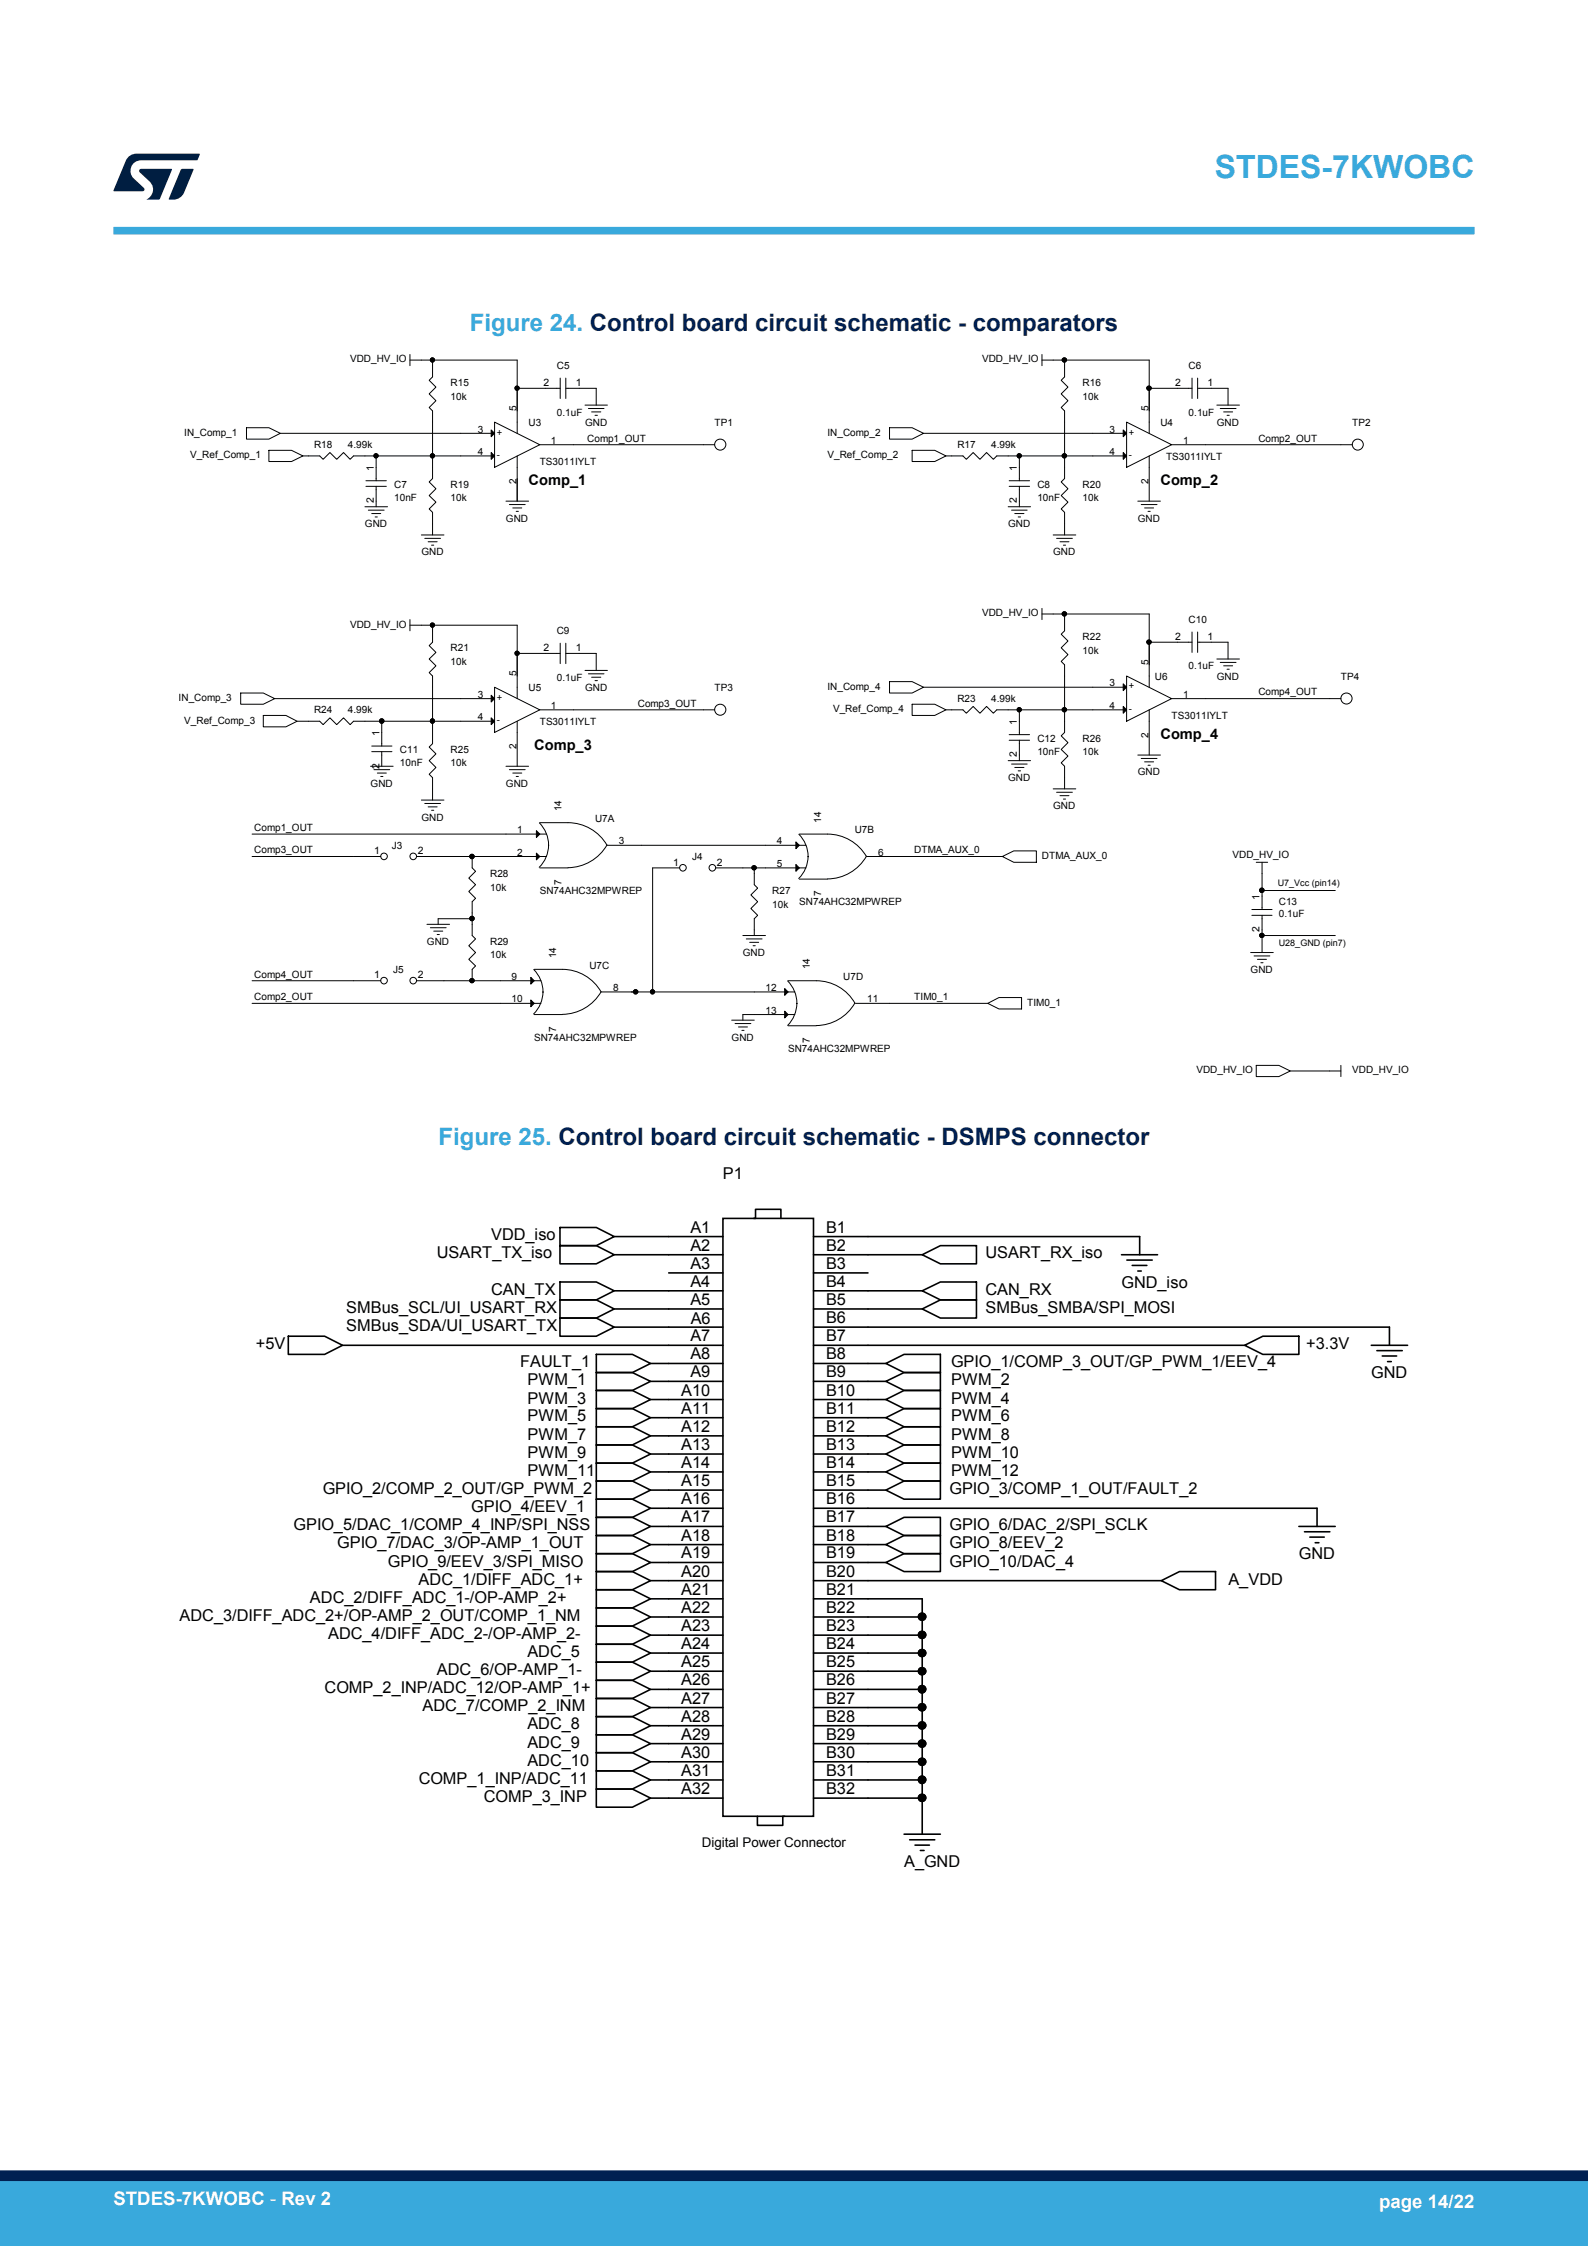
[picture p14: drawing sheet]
<svg xmlns="http://www.w3.org/2000/svg" width="210mm" height="297mm" viewBox="0 0 210 297" stroke-linecap="round" stroke-linejoin="round" font-family="sans-serif">
<defs><g id="words">
<text font-size="4.2" fill="#39a9dc" x="160.7" y="23.5">STDES-7KWOBC</text>
<g font-size="3.2" fill="#39a9dc">
<text x="62.1" y="43.8">Figure 24. Control board circuit schematic - comparators</text>
<text x="58" y="151.3">Figure 25. Control board circuit schematic - DSMPS connector</text>
</g>
<g font-size="2.5" fill="#fff">
<text x="15" y="291.6">STDES-7KWOBC - Rev 2</text>
<text x="182.4" y="291.9">page 14/22</text>
</g>
<g font-size="2.2">
<text x="95.6" y="155.9">P1</text>
<text x="57.8" y="166.4">USART_TX_iso</text>
<text x="64.9" y="164">VDD_iso</text>
<text x="91.3" y="163">A1</text>
<text x="91.3" y="165.4">A2</text>
<text x="91.3" y="167.8">A3</text>
<text x="109.2" y="163">B1</text>
<text x="109.2" y="165.4">B2</text>
<text x="109.2" y="167.8">B3</text>
<text x="130.3" y="166.4">USART_RX_iso</text>
<text x="45.8" y="173.6">SMBus_SCL/UI_USART_RX</text>
<text x="64.9" y="171.2">CAN_TX</text>
<text x="91.3" y="170.2">A4</text>
<text x="91.3" y="172.6">A5</text>
<text x="109.2" y="170.2">B4</text>
<text x="109.2" y="172.6">B5</text>
<text x="130.3" y="171.2">CAN_RX</text>
<text x="130.3" y="173.6">SMBus_SMBA/SPI_MOSI</text>
<text x="148.3" y="170.3">GND_iso</text>
<text x="33.8" y="178.4">+5V</text>
<text x="45.8" y="176">SMBus_SDA/UI_USART_TX</text>
<text x="91.3" y="177.4">A7</text>
<text x="91.3" y="179.8">A8</text>
<text x="91.3" y="175.1">A6</text>
<text x="109.2" y="175">B6</text>
<text x="109.2" y="177.4">B7</text>
<text x="109.2" y="179.8">B8</text>
<text x="172.7" y="178.4">+3.3V</text>
<text x="68.8" y="180.8">FAULT_1</text>
<text x="69.7" y="183.2">PWM_1</text>
<text x="69.7" y="185.6">PWM_3</text>
<text x="90.1" y="184.5">A10</text>
<text x="91.3" y="182.1">A9</text>
<text x="109.2" y="182.1">B9</text>
<text x="109.2" y="184.5">B10</text>
<text x="125.8" y="183.2">PWM_2</text>
<text x="125.8" y="185.6">PWM_4</text>
<text x="125.8" y="180.8">GPIO_1/COMP_3_OUT/GP_PWM_1/EEV_4</text>
<text x="181.3" y="182.2">GND</text>
<text x="69.7" y="188">PWM_5</text>
<text x="69.7" y="190.4">PWM_7</text>
<text x="90.1" y="186.9">A11</text>
<text x="90.1" y="189.3">A12</text>
<text x="90.1" y="191.7">A13</text>
<text x="109.2" y="186.9">B11</text>
<text x="109.2" y="189.3">B12</text>
<text x="109.2" y="191.7">B13</text>
<text x="125.8" y="188">PWM_6</text>
<text x="125.8" y="190.4">PWM_8</text>
<text x="42.7" y="197.6">GPIO_2/COMP_2_OUT/GP_PWM_2</text>
<text x="69.7" y="195.2">PWM_11</text>
<text x="69.7" y="192.8">PWM_9</text>
<text x="90.1" y="194.1">A14</text>
<text x="90.1" y="196.5">A15</text>
<text x="109.2" y="194.1">B14</text>
<text x="109.2" y="196.5">B15</text>
<text x="125.6" y="197.6">GPIO_3/COMP_1_OUT/FAULT_2</text>
<text x="125.8" y="192.8">PWM_10</text>
<text x="125.8" y="195.2">PWM_12</text>
<text x="38.8" y="202.3">GPIO_5/DAC_1/COMP_4_INP/SPI_NSS</text>
<text x="62.3" y="199.9">GPIO_4/EEV_1</text>
<text x="90.1" y="198.9">A16</text>
<text x="90.1" y="201.3">A17</text>
<text x="90.1" y="203.7">A18</text>
<text x="109.2" y="198.9">B16</text>
<text x="109.2" y="201.3">B17</text>
<text x="109.2" y="203.7">B18</text>
<text x="125.6" y="202.3">GPIO_6/DAC_2/SPI_SCLK</text>
<text x="44.6" y="204.7">GPIO_7/DAC_3/OP-AMP_1_OUT</text>
<text x="51.3" y="207.1">GPIO_9/EEV_3/SPI_MISO</text>
<text x="55.4" y="209.5">ADC_1/DIFF_ADC_1+</text>
<text x="90.1" y="206.1">A19</text>
<text x="90.1" y="208.5">A20</text>
<text x="109.2" y="206.1">B19</text>
<text x="109.2" y="208.5">B20</text>
<text x="125.6" y="204.7">GPIO_8/EEV_2</text>
<text x="125.6" y="207.1">GPIO_10/DAC_4</text>
<text x="162.4" y="209.5">A_VDD</text>
<text x="171.8" y="206.2">GND</text>
<text x="23.8" y="214.3">ADC_3/DIFF_ADC_2+/OP-AMP_2_OUT/COMP_1_NM</text>
<text x="41" y="211.9">ADC_2/DIFF_ADC_1-/OP-AMP_2+</text>
<text x="90.1" y="210.9">A21</text>
<text x="90.1" y="213.3">A22</text>
<text x="90.1" y="215.7">A23</text>
<text x="109.2" y="210.9">B21</text>
<text x="109.2" y="213.3">B22</text>
<text x="109.2" y="215.7">B23</text>
<text x="43.4" y="216.7">ADC_4/DIFF_ADC_2-/OP-AMP_2-</text>
<text x="57.8" y="221.5">ADC_6/OP-AMP_1-</text>
<text x="69.7" y="219.1">ADC_5</text>
<text x="90.1" y="218.1">A24</text>
<text x="90.1" y="220.5">A25</text>
<text x="109.2" y="218.1">B24</text>
<text x="109.2" y="220.5">B25</text>
<text x="42.9" y="223.9">COMP_2_INP/ADC_12/OP-AMP_1+</text>
<text x="55.9" y="226.3">ADC_7/COMP_2_INM</text>
<text x="90.1" y="222.9">A26</text>
<text x="90.1" y="225.3">A27</text>
<text x="90.1" y="227.7">A28</text>
<text x="109.2" y="222.9">B26</text>
<text x="109.2" y="225.3">B27</text>
<text x="109.2" y="227.7">B28</text>
<text x="69.7" y="228.7">ADC_8</text>
<text x="69.7" y="231.1">ADC_9</text>
<text x="69.7" y="233.5">ADC_10</text>
<text x="90.1" y="230">A29</text>
<text x="90.1" y="232.4">A30</text>
<text x="109.2" y="230">B29</text>
<text x="109.2" y="232.4">B30</text>
<text x="55.4" y="235.9">COMP_1_INP/ADC_11</text>
<text x="64" y="238.3">COMP_3_INP</text>
<text x="90.1" y="234.8">A31</text>
<text x="90.1" y="237.2">A32</text>
<text x="109.2" y="234.8">B31</text>
<text x="109.2" y="237.2">B32</text>
<text x="119.6" y="246.9">A_GND</text>
</g>
<g font-size="1.9">
<text x="69.9" y="64.2">Comp_1</text>
<text x="153.5" y="64.2">Comp_2</text>
<text x="70.6" y="99.2">Comp_3</text>
<text x="153.5" y="97.7">Comp_4</text>
</g>
<text font-size="1.8" x="92.8" y="244.3">Digital Power Connector</text>
<g font-size="1.3">
<text x="46.3" y="47.9">VDD_HV_IO</text>
<text x="129.9" y="47.9">VDD_HV_IO</text>
<text x="59.6" y="51.1">R15</text>
<text x="59.6" y="52.9">10k</text>
<text x="71.9" y="51">2</text>
<text x="73.6" y="48.8">C5</text>
<text x="76.1" y="51">1</text>
<text x="143.2" y="51.1">R16</text>
<text x="143.2" y="52.9">10k</text>
<text x="155.4" y="51">2</text>
<text x="157.2" y="48.8">C6</text>
<text x="159.7" y="51">1</text>
<text x="24.4" y="57.6">IN_Comp_1</text>
<text x="41.5" y="59.3">R18</text>
<text x="46" y="59.3">4.99k</text>
<text x="63.2" y="57.2">3</text>
<text x="65.7" y="57.6">+</text>
<text x="68.3" y="54.3" transform="rotate(-90 68.3 54.3)">5</text>
<text x="69.9" y="56.3">U3</text>
<text x="72.9" y="58.7">1</text>
<text x="73.6" y="54.9">0.1uF</text>
<text x="77.4" y="56.3">GND</text>
<text x="77.7" y="58.4">Comp1_OUT</text>
<text x="94.5" y="56.3">TP1</text>
<text x="109.4" y="57.6">IN_Comp_2</text>
<text x="126.6" y="59.3">R17</text>
<text x="131.1" y="59.3">4.99k</text>
<text x="146.7" y="57.2">3</text>
<text x="149.3" y="57.6">+</text>
<text x="151.9" y="54.3" transform="rotate(-90 151.9 54.3)">5</text>
<text x="153.5" y="56.3">U4</text>
<text x="156.4" y="58.7">1</text>
<text x="157.2" y="54.9">0.1uF</text>
<text x="160.9" y="56.3">GND</text>
<text x="166.4" y="58.4">Comp2_OUT</text>
<text x="178.8" y="56.3">TP2</text>
<text x="25.1" y="60.6">V_Ref_Comp_1</text>
<text x="49.4" y="62.2" transform="rotate(-90 49.4 62.2)">1</text>
<text x="52.1" y="64.5">C7</text>
<text x="59.6" y="64.5">R19</text>
<text x="63.2" y="60.2">4</text>
<text x="65.7" y="60.6">-</text>
<text x="68.3" y="64" transform="rotate(-90 68.3 64)">2</text>
<text x="71.4" y="61.5">TS3011IYLT</text>
<text x="109.4" y="60.6">V_Ref_Comp_2</text>
<text x="134.5" y="62.2" transform="rotate(-90 134.5 62.2)">1</text>
<text x="137.2" y="64.5">C8</text>
<text x="143.2" y="64.5">R20</text>
<text x="146.7" y="60.2">4</text>
<text x="149.3" y="60.6">-</text>
<text x="151.9" y="64" transform="rotate(-90 151.9 64)">2</text>
<text x="154.2" y="60.8">TS3011IYLT</text>
<text x="48.3" y="69.7">GND</text>
<text x="49.4" y="66.6" transform="rotate(-90 49.4 66.6)">2</text>
<text x="52.1" y="66.3">10nF</text>
<text x="59.6" y="66.3">10k</text>
<text x="66.9" y="69">GND</text>
<text x="133.3" y="69.7">GND</text>
<text x="134.5" y="66.6" transform="rotate(-90 134.5 66.6)">2</text>
<text x="137.2" y="66.3">10nF</text>
<text x="143.2" y="66.3">10k</text>
<text x="150.5" y="69">GND</text>
<text x="55.7" y="73.4">GND</text>
<text x="139.3" y="73.4">GND</text>
<text x="46.3" y="83">VDD_HV_IO</text>
<text x="73.6" y="83.9">C9</text>
<text x="129.9" y="81.5">VDD_HV_IO</text>
<text x="157.2" y="82.4">C10</text>
<text x="59.6" y="86.1">R21</text>
<text x="59.6" y="87.9">10k</text>
<text x="68.3" y="89.4" transform="rotate(-90 68.3 89.4)">5</text>
<text x="71.9" y="86.1">2</text>
<text x="76.1" y="86.1">1</text>
<text x="143.2" y="84.6">R22</text>
<text x="143.2" y="86.4">10k</text>
<text x="151.9" y="87.9" transform="rotate(-90 151.9 87.9)">5</text>
<text x="152.7" y="89.9">U6</text>
<text x="155.4" y="84.6">2</text>
<text x="157.2" y="88.5">0.1uF</text>
<text x="159.7" y="84.6">1</text>
<text x="160.9" y="89.9">GND</text>
<text x="177.3" y="89.9">TP4</text>
<text x="23.6" y="92.7">IN_Comp_3</text>
<text x="24.4" y="95.7">V_Ref_Comp_3</text>
<text x="41.5" y="94.3">R24</text>
<text x="46" y="94.3">4.99k</text>
<text x="63.2" y="95.2">4</text>
<text x="63.2" y="92.3">3</text>
<text x="65.7" y="95.6">-</text>
<text x="65.7" y="92.7">+</text>
<text x="69.9" y="91.4">U5</text>
<text x="71.4" y="95.8">TS3011IYLT</text>
<text x="72.9" y="93.7">1</text>
<text x="73.6" y="90">0.1uF</text>
<text x="77.4" y="91.4">GND</text>
<text x="84.3" y="93.4">Comp3_OUT</text>
<text x="94.5" y="91.4">TP3</text>
<text x="109.4" y="91.2">IN_Comp_4</text>
<text x="110.2" y="94.2">V_Ref_Comp_4</text>
<text x="126.6" y="92.9">R23</text>
<text x="131.1" y="92.9">4.99k</text>
<text x="134.5" y="95.8" transform="rotate(-90 134.5 95.8)">1</text>
<text x="146.7" y="93.7">4</text>
<text x="146.7" y="90.8">3</text>
<text x="149.3" y="94.2">-</text>
<text x="149.3" y="91.2">+</text>
<text x="154.9" y="95.1">TS3011IYLT</text>
<text x="156.4" y="92.3">1</text>
<text x="166.4" y="92">Comp4_OUT</text>
<text x="50.2" y="101.6" transform="rotate(-90 50.2 101.6)">2</text>
<text x="50.2" y="97.3" transform="rotate(-90 50.2 97.3)">1</text>
<text x="52.9" y="99.6">C11</text>
<text x="52.9" y="101.4">10nF</text>
<text x="59.6" y="99.6">R25</text>
<text x="59.6" y="101.4">10k</text>
<text x="68.3" y="99.1" transform="rotate(-90 68.3 99.1)">2</text>
<text x="134.5" y="100.1" transform="rotate(-90 134.5 100.1)">2</text>
<text x="137.2" y="98.1">C12</text>
<text x="137.2" y="99.9">10nF</text>
<text x="143.2" y="98.1">R26</text>
<text x="143.2" y="99.9">10k</text>
<text x="151.9" y="97.6" transform="rotate(-90 151.9 97.6)">2</text>
<text x="49" y="104.1">GND</text>
<text x="66.9" y="104.1">GND</text>
<text x="74.3" y="107.3" transform="rotate(-90 74.3 107.3)">14</text>
<text x="133.3" y="103.3">GND</text>
<text x="139.3" y="107">GND</text>
<text x="150.5" y="102.5">GND</text>
<text x="33.6" y="109.9">Comp1_OUT</text>
<text x="33.6" y="112.8">Comp3_OUT</text>
<text x="49.5" y="112.9">1</text>
<text x="51.8" y="112.3">J3</text>
<text x="55.2" y="112.9">2</text>
<text x="55.7" y="108.5">GND</text>
<text x="68.4" y="110.2">1</text>
<text x="68.4" y="113.2">2</text>
<text x="78.7" y="108.7">U7A</text>
<text x="81.8" y="111.6">3</text>
<text x="91.5" y="113.7">J4</text>
<text x="102.7" y="111.6">4</text>
<text x="108.6" y="108.8" transform="rotate(-90 108.6 108.8)">14</text>
<text x="113" y="110.2">U7B</text>
<text x="116.2" y="113.2">6</text>
<text x="120.9" y="112.8">DTMA_AUX_0</text>
<text x="137.8" y="113.6">DTMA_AUX_0</text>
<text x="163" y="113.4">VDD_HV_IO</text>
<text x="64.8" y="116">R28</text>
<text x="64.8" y="117.8">10k</text>
<text x="71.4" y="118.2">SN74AHC32MPWREP</text>
<text x="74.3" y="117" transform="rotate(-90 74.3 117)">7</text>
<text x="89" y="114.4">1</text>
<text x="94.8" y="114.4">2</text>
<text x="102.1" y="118.2">R27</text>
<text x="102.7" y="114.6">5</text>
<text x="105.7" y="119.7">SN74AHC32MPWREP</text>
<text x="108.6" y="118.5" transform="rotate(-90 108.6 118.5)">7</text>
<text x="166.6" y="118.9" transform="rotate(-90 166.6 118.9)">1</text>
<text x="169.1" y="119.7">C13</text>
<text x="56.5" y="124.9">GND</text>
<text x="64.8" y="124.9">R29</text>
<text x="102.1" y="120">10k</text>
<text x="166.6" y="123.3" transform="rotate(-90 166.6 123.3)">2</text>
<text x="169.1" y="121.2">0.1uF</text>
<text x="33.6" y="129.3">Comp4_OUT</text>
<text x="49.5" y="129.4">1</text>
<text x="52" y="128.7">J5</text>
<text x="55.2" y="129.4">2</text>
<text x="64.8" y="126.7">10k</text>
<text x="67.7" y="129.6">9</text>
<text x="73.5" y="126.7" transform="rotate(-90 73.5 126.7)">14</text>
<text x="77.9" y="128.1">U7C</text>
<text x="81.1" y="131">8</text>
<text x="98.2" y="126.4">GND</text>
<text x="101.2" y="131">12</text>
<text x="107.1" y="128.2" transform="rotate(-90 107.1 128.2)">14</text>
<text x="111.5" y="129.6">U7D</text>
<text x="165.4" y="128.7">GND</text>
<text x="33.6" y="132.3">Comp2_OUT</text>
<text x="67.7" y="132.5">10</text>
<text x="70.6" y="137.6">SN74AHC32MPWREP</text>
<text x="73.5" y="136.4" transform="rotate(-90 73.5 136.4)">7</text>
<text x="96.8" y="137.6">GND</text>
<text x="101.2" y="134">13</text>
<text x="107.1" y="137.9" transform="rotate(-90 107.1 137.9)">7</text>
<text x="114.7" y="132.5">11</text>
<text x="120.9" y="132.3">TIM0_1</text>
<text x="135.8" y="133">TIM0_1</text>
<text x="104.2" y="139.1">SN74AHC32MPWREP</text>
<text x="158.2" y="141.9">VDD_HV_IO</text>
<text x="178.8" y="141.9">VDD_HV_IO</text>
</g>
<g font-size="1.2">
<text x="169" y="117.2">U7_Vcc (pin14)</text>
<text x="169.1" y="125.1">U28_GND (pin7)</text>
</g>
</g></defs>
<g fill="none" stroke="#000" stroke-width=".13">
<path d="M32.6 56.6h3l1.5 .7-1.5 .8h-3zM35.6 59.5h2.9l1.6 .8-1.6 .7h-2.9zM54.2 47.6h1.5M54.2 46.9v1.5M77.4 53.6h2.9M77.8 54h2.1M78.2 54.5h1.3M78.7 54.9h.3M117.6 56.6h3l1.5 .7-1.5 .8h-3zM120.6 59.5h3l1.5 .8-1.5 .7h-3zM137.8 47.6h1.5M137.8 46.9v1.5"/>
<path d="M160.9 53.6h3M161.4 54h2.1M161.8 54.5h1.2M162.3 54.9h.3M48.3 67h2.9M48.7 67.5h2.1M49.2 67.9h1.1M49.6 68.4h.3M55.7 70.7h3M56.2 71.2h2.1M56.6 71.6h1.2M57.1 72.1h.3"/>
<path d="M66.9 66.3h3M67.4 66.7h2.1M67.8 67.2h1.2M68.3 67.6h.3M133.3 67h3M133.8 67.5h2M134.2 67.9h1.2M134.6 68.4h.4M139.3 70.7h3M139.7 71.2h2.1M140.2 71.6h1.2M140.6 72.1h.3"/>
<path d="M140.8 61.8v1.5l-.5 .4 .9 .9-.9 .9 .9 .9-.9 .9 .5 .5v1.5M150.5 66.3h3M150.9 66.7h2.1M151.4 67.2h1.2M151.8 67.6h.3M31.8 91.6h3l1.5 .8-1.5 .7h-3zM34.8 94.6h3l1.5 .8-1.5 .7h-3zM40.8 95.4h1.5l.4 .4 .9-.9 .9 .9 .9-.9 .9 .9 .5-.4h1.5M54.2 82.7h1.5M54.2 81.9v1.5M77.4 88.7h2.9M77.8 89.1h2.1"/>
<path d="M78.2 89.6h1.3M78.7 90h.3M117.6 90.1h3l1.5 .8-1.5 .7h-3zM120.6 93.1h3l1.5 .8-1.5 .7h-3zM137.8 81.2h1.5M137.8 80.5v1.4M150.5 99.8h3M160.9 87.1h3M161.4 87.6h2.1M161.8 88h1.2M162.3 88.5h.3M49 101.3h3"/>
<path d="M49.4 101.8h2.1M49.9 102.2h1.2M50.3 102.7h.3M55.7 105.8h3M56.2 106.2h2.1M56.6 106.7h1.2M57.1 107.1h.3M66.9 101.3h3M67.4 101.8h2.1M67.8 102.2h1.2M68.3 102.7h.3M132.6 113.3l1.5-.8h3v1.5h-3z"/>
<path d="M133.3 100.6h3M133.8 101h2M134.2 101.5h1.2M134.6 101.9h.4M139.3 104.3h3M139.7 104.8h2.1M140.2 105.2h1.2M140.6 105.7h.3M150.9 100.3h2.1M151.4 100.7h1.2M151.8 101.2h.3M166.1 114h1.5"/>
<path d="M166.9 114v1.5M56.5 122.2h3M56.9 122.7h2.1M57.4 123.1h1.2M57.8 123.6h.3M62.4 122.2v1.5l.5 .5-.9 .9 .9 .9-.9 .9 .9 .8-.5 .5v1.5M96.8 134.9h2.9M97.2 135.4h2.1M97.7 135.8h1.1M98.1 136.3h.3M98.2 123.7h3M98.7 124.2h2.1"/>
<path d="M99.1 124.6h1.2M99.6 125.1h.3M130.6 132.7l1.5-.8h3v1.5h-3zM165.4 126h3M165.8 126.4h2.1M166.3 126.9h1.2M166.7 127.3h.3M166.1 140.9h3l1.5 .7-1.5 .8h-3zM175.8 141.6h1.5M177.3 140.9v1.5"/>
</g>
<circle cx="90.3" cy="114.8" r=".44" fill="#fff"/>
<g fill="none" stroke="#000" stroke-width=".13">
<path d="M86.3 114.8h3.6"/>
<circle cx="90.3" cy="114.8" r=".44"/>
</g>
<circle cx="94.2" cy="114.8" r=".44" fill="#fff"/>
<g fill="none" stroke="#000" stroke-width=".13">
<path d="M155.7 51.3h1.9M157.6 50v2.7M158.4 51.3h1.8M158.4 50v2.7M40.8 60.3h1.5l.4 .4 .9-.9 .9 .9 .9-.9 .9 .9 .5-.4h1.5M72.1 86.4h2M74.1 85.1v2.7M74.8 85.1v2.7M74.8 86.4h1.8M155.7 84.9h1.9M157.6 83.6v2.7M158.4 84.9h1.8"/>
<path d="M158.4 83.6v2.7M175.8 92.4h1.5M94.7 114.8h3.5M166.9 118.5v1.8M99.7 131.2h5.4M99.7 134.2h5.4M103.8 130.7l.4 .5-.4 .4zM103.8 133.7l.4 .5-.4 .4zM104.2 129.7a4.2 4.2 0 0 1 1.2 3 4.3 4.3 0 0 1-1.2 2.9M104.2 129.7h3.7a5.9 5.9 0 0 1 5.2 3M104.2 135.6h3.7M107.2 129.7h.1"/>
<path d="M107.2 135.6h.1M113.1 132.6a5.9 5.9 0 0 1-5.2 3M113.2 132.7h4.4M165.5 121h2.7M165.5 120.3h2.7M166.9 121v2"/>
<circle cx="178.1" cy="92.4" r=".74"/>
<circle cx="94.2" cy="114.8" r=".44"/>
</g>
<path d="M103.8 130.7l.4 .5-.4 .4zM103.8 133.7l.4 .5-.4 .4z" fill="#000"/>
<circle cx="50.8" cy="113.2" r=".44" fill="#fff"/>
<g fill="none" stroke="#000" stroke-width=".13">
<path d="M46.8 113.3h3.5"/>
<circle cx="50.8" cy="113.2" r=".44"/>
</g>
<circle cx="54.6" cy="113.2" r=".44" fill="#fff"/>
<g fill="none" stroke="#000" stroke-width=".13">
<path d="M57.2 48.4v1.4l-.4 .5 .9 .9-.9 .9 .9 .9-.9 .9 .4 .4v1.5M144.5 57.3h4.5M148.5 56.9l.5 .4-.5 .5zM148.5 59.8l.5 .5-.5 .4zM149 55.8l5.9 3-5.9 3zM152 51.3v6M154.9 58.8h4.5M57.2 61.8v1.5l-.4 .4 .9 .9-.9 .9 .9 .9-.9 .9 .4 .5v1.5M144.5 60.3h4.5M152 60.3v6M60.9 92.4h4.5M60.9 95.4h4.5"/>
<path d="M65 91.9l.4 .5-.4 .4zM65 94.9l.4 .5-.4 .4zM65.4 90.9l6 3-6 3zM68.4 86.4v6M68.4 95.4v5.9M71.4 93.9h4.5M93 93.9h1.5M125.9 93.9h1.4l.5 .4 .9-.9 .9 .9 .9-.9 .9 .9 .4-.4h1.5M140.8 95.4v1.5l-.5 .4 .9 .9-.9 .9 .9 .9-.9 .9 .5 .4v1.5M144.5 90.9h4.5M144.5 93.9h4.5M148.5 90.4l.5 .5-.5 .4z"/>
<path d="M148.5 93.4l.5 .5-.5 .4zM149 89.4l5.9 3-5.9 3zM152 84.9v6M152 93.9v5.9M154.9 92.4h4.5M55.1 113.3h3.6M99.7 115.5v1.5l.5 .4-.9 .9 .9 .9-.9 .9 .9 .9-.5 .5v1.5"/>
<circle cx="95.3" cy="93.9" r=".74"/>
<circle cx="54.6" cy="113.2" r=".44"/>
</g>
<path d="M148.5 56.9l.5 .4-.5 .5zM148.5 59.8l.5 .5-.5 .4zM65 91.9l.4 .5-.4 .4zM65 94.9l.4 .5-.4 .4zM148.5 90.4l.5 .5-.5 .4zM148.5 93.4l.5 .5-.5 .4z" fill="#000"/>
<circle cx="50.8" cy="129.7" r=".44" fill="#fff"/>
<g fill="none" stroke="#000" stroke-width=".13">
<path d="M46.8 129.7h3.5"/>
<circle cx="50.8" cy="129.7" r=".44"/>
</g>
<circle cx="54.6" cy="129.7" r=".44" fill="#fff"/>
<g fill="none" stroke="#000" stroke-width=".13">
<path d="M37.1 57.3h28.3M55.7 47.6h1.5M57.2 55.8v4.5M57.2 47.6v.8M57.2 47.6h11.2v3.7M65 56.9l.4 .4-.4 .5zM65 59.8l.4 .5-.4 .4zM65.4 55.8l6 3-6 3zM68.4 51.3h5.7M68.4 51.3v6M68.4 51.3v3M71.4 58.8h23.1"/>
<path d="M74.1 50v2.7M74.8 50v2.7M74.8 51.3h4v2.3M122.1 57.3h22.4M139.3 47.6h1.5M140.8 47.6v2.2l-.5 .5 .9 .9-.9 .9 .9 .9-.9 .9 .5 .4v6M140.8 47.6h11.2v3.7M152 51.3v3M152 51.3h3.7M159.4 58.8h19.4M160.2 51.3h2.2v2.3M40.1 60.3h.7"/>
<path d="M48.3 60.3h1.4M48.4 64.3h2.7M48.4 63.6h2.7M49.7 64.3v2.7M57.2 60.3h8.2M57.2 60.3v1.5M57.2 69.3v1.4M57.2 60.3h-7.5v3.3M68.4 60.3v6v-3M125.1 60.3h2.2l.5 .4 .9-.9 .9 .9 .9-.9 .9 .9 .4-.4h3M133.5 64.3h2.7M133.5 63.6h2.7"/>
<path d="M134.8 64.3v2.7M140.8 60.3h3.7M140.8 60.3v1.5M140.8 69.3v1.4M140.8 60.3h-6v3.3M36.3 92.4h24.6M39.3 95.4h1.5M48.3 95.4h2.2M49.2 99.4h2.6M49.2 98.7h2.6M50.5 95.4v3.3M50.5 99.4v1.9"/>
<path d="M50.5 95.4h6.7M55.7 82.7h1.5M57.2 82.7v2.2l-.4 .5 .9 .9-.9 .8 .9 .9-.9 .9 .4 .5v6M57.2 95.4v2.9l-.4 .5 .9 .9-.9 .9 .9 .9-.9 .9 .4 .4v3M57.2 95.4h3.7M57.2 82.7h11.2v3.7M68.4 86.4h3.7M68.4 86.4v3M75.9 93.9h17.1M76.6 86.4h2.2v2.3M122.1 90.9h22.4M125.1 93.9h.8"/>
<path d="M133.3 93.9h1.5M133.5 97.9h2.7M133.5 97.1h2.7M134.8 93.9v3.2M134.8 97.9v2.7M134.8 93.9h6M139.3 81.2h1.5v2.2l-.5 .5 .9 .9-.9 .9 .9 .9-.9 .9 .5 .4v6M140.8 93.9h3.7M140.8 93.9v1.5M140.8 81.2h11.2v3.7M152 84.9v3M152 84.9h3.7"/>
<path d="M159.4 92.4h16.4M160.2 84.9h2.2v2.2M33.3 113.3h13.5M33.3 110.3h39M58.7 113.3h3.7M62.4 113.3v1.5l.5 .4-.9 .9 .9 .9-.9 .9 .9 .9-.5 .4v2.3M62.4 113.3h9.9M70.9 109.8l.5 .5-.5 .4zM70.9 112.8l.5 .5-.5 .4zM71.3 108.8a4.2 4.2 0 0 1 1.2 3 4.2 4.2 0 0 1-1.2 2.9M71.4 108.8h3.7a6 6 0 0 1 5.2 3M74.4 108.8h.1"/>
<path d="M74.4 114.8h.1M80.3 111.7a6.1 6.1 0 0 1-5.2 3.1h-3.7M80.3 111.8h26.3M86.3 114.8v16.4M98.2 114.8h1.5M99.7 114.8h6.9M99.7 114.8v.7M105.2 111.3l.5 .5-.5 .4zM105.2 114.3l.5 .5-.5 .4zM105.6 110.3a4.2 4.2 0 0 1 1.3 3 4.2 4.2 0 0 1-1.3 2.9M105.7 110.3h3.7a6 6 0 0 1 5.2 3M105.7 116.2h3.7"/>
<path d="M108.7 110.3h.1M108.7 116.2h.1M114.6 113.2a6 6 0 0 1-5.2 3M114.7 113.3h17.9M140.8 102.8v1.5M166.9 117.8h9.7M166.9 115.5v2.3M166.9 117.8v.7M33.3 132.7h38.2M33.3 129.7h13.5M55.1 129.7h16.4M62.4 121.5h-4.5v.7"/>
<path d="M62.4 121.5v.7M70.2 129.2l.4 .5-.4 .4zM70.2 132.2l.4 .5-.4 .4zM70.6 128.2a4.2 4.2 0 0 1 1.2 3 4.2 4.2 0 0 1-1.2 2.9M70.6 128.2h3.8a5.9 5.9 0 0 1 5.1 3M70.6 134.2h3.8M73.6 128.2h.1M73.6 134.2h.1M79.5 131.1a6 6 0 0 1-5.1 3M79.6 131.2h4.5M83.5 131.2h.6M84.1 131.2h2.2"/>
<path d="M86.3 131.2h13.4M99.7 134.2h-1.5v.7M99.7 123v.7M117.6 132.7h13M166.9 123.7h9.7M166.9 123.7v2.3M166.9 123v.7M170.6 141.6h5.2"/>
<circle cx="57.2" cy="47.6" r=".28"/>
<circle cx="68.4" cy="51.3" r=".28"/>
<circle cx="95.3" cy="58.8" r=".74"/>
<circle cx="140.8" cy="47.6" r=".29"/>
<circle cx="151.9" cy="51.3" r=".29"/>
<circle cx="179.6" cy="58.8" r=".73"/>
<circle cx="49.7" cy="60.3" r=".28"/>
<circle cx="57.2" cy="60.3" r=".28"/>
<circle cx="134.8" cy="60.3" r=".28"/>
<circle cx="140.8" cy="60.3" r=".29"/>
<circle cx="50.5" cy="95.3" r=".3"/>
<circle cx="57.2" cy="95.3" r=".29"/>
<circle cx="57.2" cy="82.7" r=".28"/>
<circle cx="68.4" cy="86.4" r=".28"/>
<circle cx="134.8" cy="93.8" r=".28"/>
<circle cx="140.8" cy="93.8" r=".29"/>
<circle cx="140.8" cy="81.2" r=".29"/>
<circle cx="151.9" cy="84.9" r=".29"/>
<circle cx="62.4" cy="113.3" r=".3"/>
<circle cx="99.7" cy="114.8" r=".29"/>
<circle cx="166.9" cy="117.7" r=".3"/>
<circle cx="54.6" cy="129.7" r=".44"/>
<circle cx="62.4" cy="121.5" r=".3"/>
<circle cx="62.4" cy="129.7" r=".29"/>
<circle cx="84.1" cy="131.2" r=".29"/>
<circle cx="86.3" cy="131.2" r=".28"/>
<circle cx="166.9" cy="123.7" r=".29"/>
</g>
<g fill="#000">
<path d="M65 56.9l.4 .4-.4 .5zM65 59.8l.4 .5-.4 .4zM70.9 109.8l.5 .5-.5 .4zM70.9 112.8l.5 .5-.5 .4zM105.2 111.3l.5 .5-.5 .4zM105.2 114.3l.5 .5-.5 .4zM70.2 129.2l.4 .5-.4 .4zM70.2 132.2l.4 .5-.4 .4z"/>
<circle cx="57.2" cy="47.6" r=".28"/>
<circle cx="68.4" cy="51.3" r=".28"/>
<circle cx="140.8" cy="47.6" r=".29"/>
<circle cx="151.9" cy="51.3" r=".29"/>
<circle cx="49.7" cy="60.3" r=".28"/>
<circle cx="57.2" cy="60.3" r=".28"/>
<circle cx="134.8" cy="60.3" r=".28"/>
<circle cx="140.8" cy="60.3" r=".29"/>
<circle cx="50.5" cy="95.3" r=".3"/>
<circle cx="57.2" cy="95.3" r=".29"/>
<circle cx="57.2" cy="82.7" r=".28"/>
<circle cx="68.4" cy="86.4" r=".28"/>
<circle cx="134.8" cy="93.8" r=".28"/>
<circle cx="140.8" cy="93.8" r=".29"/>
<circle cx="140.8" cy="81.2" r=".29"/>
<circle cx="151.9" cy="84.9" r=".29"/>
<circle cx="62.4" cy="113.3" r=".3"/>
<circle cx="99.7" cy="114.8" r=".29"/>
<circle cx="166.9" cy="117.7" r=".3"/>
<circle cx="62.4" cy="121.5" r=".3"/>
<circle cx="62.4" cy="129.7" r=".29"/>
<circle cx="84.1" cy="131.2" r=".29"/>
<circle cx="86.3" cy="131.2" r=".28"/>
<circle cx="166.9" cy="123.7" r=".29"/>
<circle cx="121.9" cy="218.6" r=".47"/>
<circle cx="121.9" cy="213.8" r=".47"/>
<circle cx="121.9" cy="216.2" r=".47"/>
<circle cx="121.9" cy="223.4" r=".48"/>
<circle cx="121.9" cy="235.3" r=".48"/>
<circle cx="121.9" cy="233" r=".47"/>
<circle cx="121.9" cy="230.6" r=".47"/>
<circle cx="121.9" cy="221" r=".47"/>
<circle cx="121.9" cy="225.8" r=".47"/>
<circle cx="121.9" cy="228.2" r=".47"/>
<circle cx="121.9" cy="237.7" r=".47"/>
</g>
<g fill="none" stroke="#000" stroke-width=".21">
<path d="M38.1 176.7h4.8l2.4 1.2-2.4 1.2h-4.8zM45.3 177.9h50.3M74.1 162.3h4.8l2.3 1.2-2.3 1.2h-4.8zM74.1 164.7h4.8l2.3 1.2-2.3 1.2h-4.8zM74.1 174.3h4.8l2.3 1.2-2.3 1.2h-4.8zM74.1 169.5h4.8l2.3 1.2-2.3 1.2h-4.8zM74.1 171.9h4.8l2.3 1.2-2.3 1.2h-4.8zM78.9 179.1h4.7l2.4 1.2-2.4 1.2h-4.7zM81.2 163.5h14.4M81.2 165.9h14.4M81.2 170.7h14.4M81.2 173.1h14.4"/>
<path d="M81.2 175.5h14.4M88.4 168.3h7.2M95.6 161.1h12v79.1h-12zM99.7 161.1h.2v-1.2h3.4v1.2M107.6 163.5h43.1v2.4M107.6 165.9h14.4M107.6 168.3h7.2M107.6 170.7h14.4M107.6 173.1h14.4M107.6 175.5h76.1v2.4M107.6 177.9h57M122 170.7l2.4-1.2h4.7v2.4h-4.7z"/>
<path d="M122 173.1l2.4-1.2h4.7v2.4h-4.7zM122 165.9l2.4-1.2h4.7v2.4h-4.7zM148.3 165.9h4.8M149 166.6h3.4M149.7 167.3h2M150.5 168.1h.4M164.6 177.9l2.4-1.2h4.8v2.4h-4.8zM181.3 177.9h4.8M182.1 178.6h3.3M182.8 179.3h1.9M78.9 195.8h4.7l2.4 1.2-2.4 1.2h-4.7zM78.9 198.2h4.7l2.4 1.2-2.4 1.2h-4.7z"/>
<path d="M78.9 193.5h4.7l2.4 1.1-2.4 1.2h-4.7zM78.9 181.5h4.7l2.4 1.2-2.4 1.2h-4.7zM78.9 183.9h4.7l2.4 1.2-2.4 1.2h-4.7zM78.9 186.3h4.7l2.4 1.2-2.4 1.2h-4.7zM78.9 188.7h4.7l2.4 1.2-2.4 1.2h-4.7zM78.9 191.1h4.7l2.4 1.2-2.4 1.2h-4.7zM86 180.3h9.6M86 182.7h9.6M86 185.1h9.6M86 187.5h9.6M86 189.9h9.6M86 192.3h9.6"/>
<path d="M86 194.6h9.6M86 197h9.6M86 199.4h9.6M107.6 180.3h9.6M107.6 182.7h9.6M107.6 185.1h9.6M107.6 187.5h9.6M107.6 189.9h9.6M107.6 192.3h9.6M107.6 194.6h9.6M107.6 197h9.6M107.6 199.4h66.6v2.4"/>
<path d="M117.2 182.7l2.4-1.2h4.8v2.4h-4.8zM117.2 185.1l2.4-1.2h4.8v2.4h-4.8zM117.2 187.5l2.4-1.2h4.8v2.4h-4.8zM117.2 189.9l2.4-1.2h4.8v2.4h-4.8zM117.2 192.3l2.4-1.2h4.8v2.4h-4.8zM117.2 194.6l2.4-1.1h4.8v2.3h-4.8zM117.2 197l2.4-1.2h4.8v2.4h-4.8zM117.2 180.3l2.4-1.2h4.8v2.4h-4.8zM183.5 180.1h.5M78.9 200.6h4.7l2.4 1.2-2.4 1.2h-4.7zM78.9 203h4.7l2.4 1.2-2.4 1.3h-4.7zM78.9 215h4.7l2.4 1.2-2.4 1.2h-4.7z"/>
<path d="M78.9 217.4h4.7l2.4 1.2-2.4 1.2h-4.7zM78.9 219.8h4.7l2.4 1.2-2.4 1.2h-4.7zM78.9 207.8h4.7l2.4 1.2-2.4 1.2h-4.7zM78.9 210.2h4.7l2.4 1.2-2.4 1.2h-4.7zM78.9 212.6h4.7l2.4 1.2-2.4 1.2h-4.7zM78.9 205.5h4.7l2.4 1.1-2.4 1.2h-4.7zM86 201.8h9.6M86 204.2h9.6M86 206.6h9.6M86 209h9.6M86 211.4h9.6M86 213.8h9.6"/>
<path d="M86 216.2h9.6M86 218.6h9.6M107.6 201.8h9.6M107.6 204.2h9.6M107.6 206.6h9.6M107.6 209h46M107.6 211.4h14.4v2.4M107.6 213.8h14.4M107.6 216.2h14.4M107.6 218.6h14.4M117.2 201.8l2.4-1.2h4.8v2.4h-4.8zM117.2 206.6l2.4-1.1h4.8v2.3h-4.8z"/>
<path d="M117.2 204.2l2.4-1.2h4.8v2.5h-4.8zM122 213.8v2.4M122 216.2v2.4M122 218.6v2.4M153.6 209l2.4-1.2h4.7v2.4h-4.7zM171.8 201.8h4.8M172.5 202.6h3.4M173.2 203.3h1.9M173.9 204h.5M78.9 236.6h4.7l2.4 1.2-2.4 1.2h-4.7zM78.9 222.2h4.7l2.4 1.2-2.4 1.2h-4.7zM78.9 224.6h4.7l2.4 1.2-2.4 1.2h-4.7z"/>
<path d="M78.9 234.2h4.7l2.4 1.2-2.4 1.2h-4.7zM78.9 227h4.7l2.4 1.2-2.4 1.2h-4.7zM78.9 229.4h4.7l2.4 1.2-2.4 1.2h-4.7zM78.9 231.8h4.7l2.4 1.2-2.4 1.2h-4.7zM86 221h9.6M86 223.4h9.6M86 225.8h9.6M86 228.2h9.6M86 230.6h9.6M86 233h9.6M86 235.4h9.6M86 237.8h9.6"/>
<path d="M107.6 221h14.4M107.6 223.4h14.4M107.6 225.8h14.4M107.6 228.2h14.4M107.6 230.6h14.4M107.6 233h14.4M107.6 235.4h14.4M107.6 237.8h14.4M122 221v2.4M122 223.4v2.4M122 225.8v2.4M122 228.2v2.4"/>
<path d="M122 230.6v2.4M122 233v2.4M122 235.4v2.4M122 237.8v4.7M100.2 240.2v1.2h3.3v-1.2h.3M119.6 242.5h4.8M120.3 243.3h3.3M121 244h1.9M121.7 244.7h.5"/>
<circle cx="121.9" cy="218.6" r=".47"/>
<circle cx="121.9" cy="213.8" r=".47"/>
<circle cx="121.9" cy="216.2" r=".47"/>
<circle cx="121.9" cy="223.4" r=".48"/>
<circle cx="121.9" cy="235.3" r=".48"/>
<circle cx="121.9" cy="233" r=".47"/>
<circle cx="121.9" cy="230.6" r=".47"/>
<circle cx="121.9" cy="221" r=".47"/>
<circle cx="121.9" cy="225.8" r=".47"/>
<circle cx="121.9" cy="228.2" r=".47"/>
<circle cx="121.9" cy="237.7" r=".47"/>
</g>
<path d="M15 30.5h180" fill="none" stroke="#39a9dc" stroke-width="1"/>
<g fill="#001e41">
<path d="M17.1 20.7l.6-.3 .3-.1h8.3l.1 .1-.3 .8h-7.4a1.4 1.4 0 0 0-1.3 .8 1.4 1.4 0 0 0 .2 1.5l1.4 1.3 .1 .2-.1 .2-.2 .1h-3.8l1.6-4.1z"/>
<path d="M24 22.4l1.5-.1 .1 .1-1.3 3.1a1.54 1.54 0 0 1-1.4 .9h-.5l-.1-.1z"/>
<path d="M18.5 22.4l.2-.1h4v.1l-1.6 4h-1.7a1.48 1.48 0 0 0 .4-2.4l-1.3-1.2-.1-.2z"/>
</g>
<g fill="#39a9dc">
<path d="M0 288.4h210v8.6h-210z" fill-rule="evenodd"/>
<path d="M-.1 288.4h210.2v4.4h-210.2z" fill-rule="evenodd"/>
</g>
<path d="M0 287.7h210" fill="none" stroke="#002052" stroke-width="1.4"/>
<use href="#words"/>
</svg>
